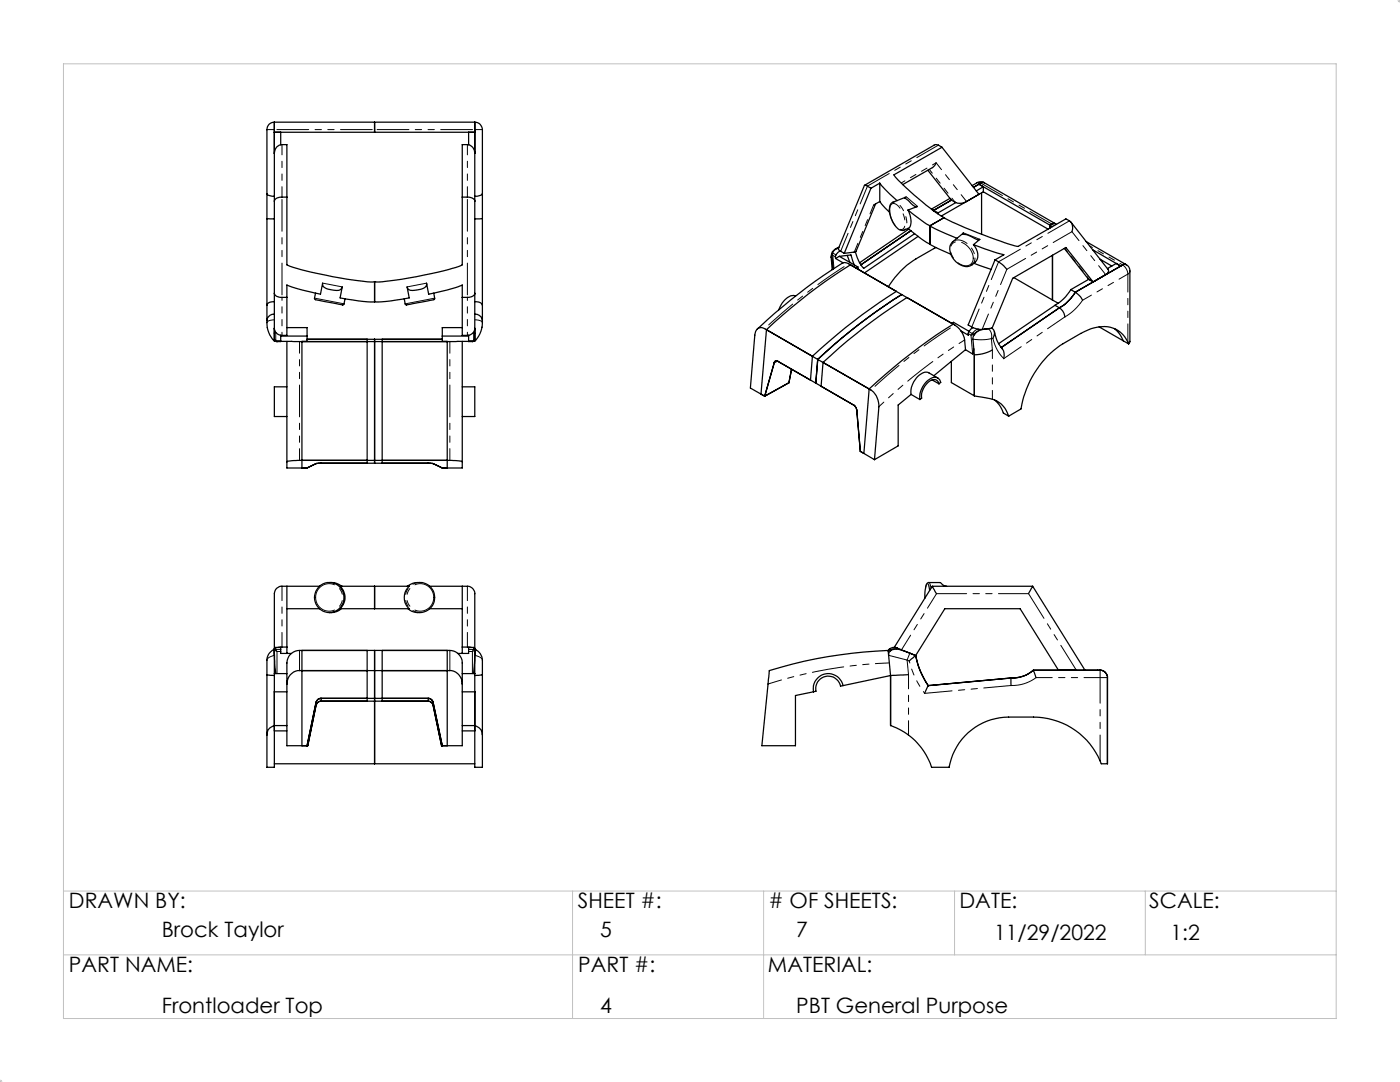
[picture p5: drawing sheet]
<svg xmlns="http://www.w3.org/2000/svg" width="279mm" height="216mm" viewBox="0 0 279 216" stroke-linecap="round" stroke-linejoin="round" font-family="sans-serif">
<defs><g id="words">
<g font-size="4.2">
<text x="13.8" y="181.2">DRAWN BY:</text>
<text x="115.3" y="181.2">SHEET #:</text>
<text x="153.4" y="181.2"># OF SHEETS:</text>
<text x="191.5" y="181.2">DATE:</text>
<text x="229.4" y="181.2">SCALE:</text>
<text x="32.3" y="187">Brock Taylor</text>
<text x="119.8" y="187">5</text>
<text x="158.9" y="187">7</text>
<text x="198.4" y="187.6">11/29/2022</text>
<text x="233.6" y="187.6">1:2</text>
<text x="13.8" y="193.9">PART NAME:</text>
<text x="115.4" y="193.9">PART #:</text>
<text x="153.2" y="193.9">MATERIAL:</text>
<text x="32.3" y="202.1">Frontloader Top</text>
<text x="119.8" y="202.1">4</text>
<text x="158.9" y="202.1">PBT General Purpose</text>
</g>
</g></defs>
<g fill="none" stroke="#000" stroke-width=".25">
<path d="M53.3 38.6a.96 .96 0 0 0 1 .6h.5M53.3 38.6v5M54.8 24.4v43.3M54.8 24.4a1.45 1.45 0 0 0-1.5 1.5v12.7M54.8 30.6a1.67 1.67 0 0 1 1.5-1.7h1v23.9a73.9 73.9 0 0 0 16.6 3.5l.9-.1M54.8 24.4h40M54.8 26.4h40M56 26.4v2.5M57.3 39.3h-1a1.34 1.34 0 0 0-1.5 .8M74.8 24.4v2M92.3 39.3h1a1.32 1.32 0 0 1 1.5 .8M93.5 26.4v2.5"/>
<path d="M94.8 24.4v43.3M94.8 30.6a1.64 1.64 0 0 0-1.5-1.7h-1v23.9a65.9 65.9 0 0 1-15.3 3.3l-2.2 .1M94.8 24.4a1.51 1.51 0 0 1 1.5 1.5v12.7M96.3 38.6a1.29 1.29 0 0 1-1.5 .6M96.3 38.6v5M173.8 37.6l-.9-.6h-.4l-5.2 12.6 .3 .4 .9 .6M173.8 37.6l-5.3 13M175.6 36.5l1 1.2 2.4 2.3M175.6 36.5l-1.8 1.1M175.6 36.5v3.7M180.7 39.4l-2.5 1a2.05 2.05 0 0 0-.6 2.4 4.6 4.6 0 0 0 2.1 3.1l.5 .1 1-.4M180.9 39.3l-.3 .1v.1l1.2 1.1a1.34 1.34 0 0 0 1.3 .6l-1.9 .7"/>
<path d="M185.2 34l4.7 5.9M186.8 32.5l-.3 .5-.4 .4-5.9 3.4M188 29.4l-9.6 5.5a49.8 49.8 0 0 0 10 8.5M188 29.4a1.55 1.55 0 0 0-1.6-.5l-13.9 8.1M188 29.4l7.4 9.4-2.5 1.4a2.57 2.57 0 0 1-3-.3M189.6 39.6l-3.7 2.1M189.9 39.9l-3.6 2.1M195.4 36.8l14.1 8.1M195.4 36.8l.9 .5M195.7 36.5l-.3 .3M195.7 36.5l-1.4 .9 1.1-.6M195.9 38.5v8.2"/>
<path d="M196.3 38.3l12.9 7.4M196.3 37.3l-1.5 .8M196.3 37.3v1M196.3 38.3l-8.4 4.8M196.5 36.5a1.4 1.4 0 0 0-1.5 0l-1 .5M196.5 36.5l-.4-.1-.4 .1M196.5 36.5l14.1 8.1M53.3 43.6l1.5 .1M53.3 43.6v17.3M54.8 58.5a1.27 1.27 0 0 0 1.5 .8h1M63 58.5l-.2 1 .1 .3 5.4 1.1 .4-.2 .2-1.1M74.8 56.2v4"/>
<path d="M86.6 58.5l.1 1-.1 .3-5.4 1.1-.3-.2-.2-1.1M94.8 58.5a1.26 1.26 0 0 1-1.5 .8h-1M96.3 43.6l-1.5 .1M96.3 43.6v17.3M158.8 59.1a2.51 2.51 0 0 0-2.7 1.4l-.7 1.3M166 50.6l-.1 .7M166 50.7l-.1 .7 .2 2.4M166.1 50.3l-.1 .4 .3 3M166.2 52.2v1.6M166.8 51.6l1.5 .9M167.4 49.5l-.8 .3-.5 .4M167.4 49.4l-.7 .4"/>
<path d="M167.5 51.2l2.3-.3 .7 2M167.5 51.2l-.7 .4M167.5 51.2l3.7 2.1M167.7 50.1a1.33 1.33 0 0 0-.9 1.5M169.1 51l.6 1.4M169.7 52.8a104.8 104.8 0 0 0-16.7 13l-1.1 12.8 .7 .5M171.2 53.3l-.4 .2M171.2 53.3v.4M174.7 40.7l-3.8 9.4-.4 .2-2 .3M175.6 40.2l1.9 2.1M175.6 40.2l-1.3 .7M178.9 58.1a115.4 115.4 0 0 0-16.8 13l-.4 4.7-6.4-3.7"/>
<path d="M180 58.8a109.1 109.1 0 0 0-16.8 12.9M181 59.4a109.1 109.1 0 0 0-16.7 12.9M181.2 41.9a3.7 3.7 0 0 1 .2 3.6l-.2 .1M181.2 41.9l3.3 2.5 1.1 .6M181.2 45.6a21.6 21.6 0 0 0 4.4 3.1M181.4 45.7l-9.8 6.7M181.8 46l-10 6.8M182.5 46.6l-10.1 7a7.8 7.8 0 0 1-1.7-3.4M183.2 47.2l-10.7 7.3M185.6 45l1.7 1 3.7 1.6M185.6 48.7l4.2 2M185.6 45v3.7"/>
<path d="M186 41.8l.3 .2M186.3 42l.9 .5M186.3 42v.1M186.8 49.4l-4 2.2a17 17 0 0 0-5.5 5.6M187.2 42.5l-.1 .2M188.4 43.4a81.2 81.2 0 0 0 14.8 5.8l9.5-5.5a1.79 1.79 0 0 1 1.4 2l-.2 .5M188.4 43.4l-2.8 1.6M190.7 40.4l-3.5 2.1M191 47.6l-.9 .7a2.44 2.44 0 0 0 .1 3.3 2.9 2.9 0 0 0 3.7 1.3l.1-.1a2.47 2.47 0 0 0 .3-4M191 47.6l1.3-1.1-.2 .2a8.4 8.4 0 0 1 3.1 1.2l.3-.1-1.2 1M194.3 48.8l6 2-1.7 1.1M194.3 52.5l3.5 1.3"/>
<path d="M198.6 51.9l1.3 .8 1 1.1M198.6 51.9l-5.4 12.9a4.8 4.8 0 0 0 2.8 .9l2-.2M202.3 55.4l7.7 4.5M209.5 44.9v.6M209.5 44.9l.5 .3M210 50.9v9M210 59.9l1.2 .6M210.6 44.6h-.3l-.8 .3M210.6 44.6l.2 .2M212.4 49.6l4.8 6 1 .7M213.7 57.8a8.8 8.8 0 0 1-3.2 3.1M213.7 57.8l.9 .5"/>
<path d="M213.7 44.3l7.5 9.6v.4l-.3 .3-2.7 1.7M214.6 58.3a9 9 0 0 1-3.2 3.1M214.6 58.3l1.1 .9 .3 .7M216.7 48.2l8.1 4.6M217.3 55.7l-3.6 2.1M218.1 49.8l5.6 3.3M218.2 56.3l-5.5-6.9-10.6 6.1-4.1 10M219.5 51.7l2.4 1.4M223.7 53.1l-.9-.5-1.8 1M224 52.9l-.3 .2M224 52.9l-9.4 5.4M224.8 52.8a1.33 1.33 0 0 1 .7 1.3v14.1l-.3 .4"/>
<path d="M224.8 52.8l-.4-.1-.4 .2M53.3 64a5.4 5.4 0 0 0 1.5 4.1M53.3 60.9v3.1M54.8 67.7l.1 .4 .3 .1M54.8 67.7v.4M54.8 65.5v2.2M54.8 62.7a1.38 1.38 0 0 0-1.5 1.3M54.8 60.2a1.39 1.39 0 0 0-1.5 .7M55.2 68.2h.1M56 66.9v1.3h-.8M56 68.1h37.5M56 67.1h5.3"/>
<path d="M57.3 68.1v24M57.3 65.4h4v2.7h-1v25.3M57.3 77.2h-2.5v5.9h2.5M61.3 67.7h27M73.3 67.7v24.7M74.8 60.2a21.5 21.5 0 0 1-5.6-.5l-1.3-.3 .4-2.1v.1a1.12 1.12 0 0 1-1.6 .5h-.4a1.81 1.81 0 0 1-1.9-1.1v-.3l-.4 2.2a33.5 33.5 0 0 1-6.7-1.8v10a2.15 2.15 0 0 1-2.3-.6l-.2-.8M74.8 67.7v24.7M74.8 60.2a24.6 24.6 0 0 0 6.9-.8l-.5-2.1 .1 .1a1.04 1.04 0 0 0 1.5 .5l1.2-.2a1.1 1.1 0 0 0 1.1-1.2l.4 2.2 1.4-.3a24.4 24.4 0 0 0 5.4-1.5v10a2.51 2.51 0 0 0 2-.4l.4-.5 .1-.5M76.3 67.7v24.7M88.3 67.1h5.2M92.3 68.1v24M92.3 65.4h-4v2.7h1v25.3"/>
<path d="M92.3 77.2h2.5v5.9h-2.5M93.5 66.9v1.3h.8M94.8 67.7l-.2 .4-.3 .1M94.8 67.7v.4M94.8 65.5v2.2M94.8 62.7a1.43 1.43 0 0 1 1.5 1.3M94.8 60.2a1.47 1.47 0 0 1 1.5 .7M96.2 65.3l-.4 1.3-1 1.5M96.3 64l-.1 1.3M96.3 60.9v3.1M151.1 65.7a111.3 111.3 0 0 1 17.2-13.3l1.1 .2 21.2 12.3a4.4 4.4 0 0 1 1.9 2.9l.2 2M155.3 72.1a.46 .46 0 0 0-.8 .3l-1.9 6.7"/>
<path d="M155.3 72.1l7.5 4.3M158 73.7l-.6 2.7-4.8 2.7M162.8 76.4l7.7 4.5 .2 .2 .3 .6 .7 8.4M163.2 71.7l-10.6-6.1a1.29 1.29 0 0 0-1.4 0 1.29 1.29 0 0 0-.6 1.3l-.8 10.5 2.8 1.7M163.2 71.7l-.4 4.7M163.2 71.7l10.3 5.9M164.3 72.3l9.5 5.5a3.7 3.7 0 0 1 1.6 3.4l-.9 10.5M164.3 72.3l-.4 4.8M173.5 77.6l-1.1 12.9-.7-.4M181.8 78.7l-2.6 2.1v8.2l-4.7 2.7M181.8 78.7l1.8 1M186 75.8l1.4 .8"/>
<path d="M187.1 75.4l-1.7-1a2.41 2.41 0 0 0-2.8 1.4 3.9 3.9 0 0 0-.8 2.9M187.4 76.6a1.07 1.07 0 0 0-.7-.9 1.07 1.07 0 0 0-1.1 .3 3.9 3.9 0 0 0-1.7 3.4l-.3 .3M187.4 76.6l.3-.3a1.28 1.28 0 0 0-.9-1 1.28 1.28 0 0 0-1.3 .4 4.5 4.5 0 0 0-1.9 4M189.9 72.1v4.2l4.6 2.7M189.9 64.5l.4-.2 3.1 1.8M190.2 64.7a111.8 111.8 0 0 0-16.7 12.9M192.7 69.8l-6.3 5.2M194.2 65.4a1.43 1.43 0 0 0-.9 1.5l-1.6-.9M194.3 69.6l-.2 1-1.4-.8M194.5 79a12.1 12.1 0 0 1 4.9 1.3l1.2 1.2 .7 1.5M194.5 66.6v.2M194.5 70.8v8.2"/>
<path d="M198 65.5l-.8 .1a3.1 3.1 0 0 0-2.9 1.5l-.1 .6 .3 3.1M198 65.5a1.46 1.46 0 0 1 .1 2.1M198 69.8l-1.4 .6-2.1 .4M198.4 66.2a6.6 6.6 0 0 0 1.6 3.4M198.5 79.8l.9 1 .8 1.6 1.1 .6M200 69.6a1.75 1.75 0 0 1 .3 2M210.5 60.9l.9 .5M210.5 60.9l-11.2 7.7M211.4 61.4a2.39 2.39 0 0 1 1.1 1.9M211.4 61.4l-11.6 8M219.4 65.2l4.8 2.8M222.4 65.5l.9 .9 .9 1.6"/>
<path d="M224.2 68l1 .6M225.2 68.6a5.3 5.3 0 0 0-6.8-3.2l-2.7 1.1-3.5 2.1a19.3 19.3 0 0 0-8.4 13l-2.5 1.4M57.3 92.1l2.1-.2h30.7l2.2 .2M57.3 92.1v1.3h4l1.8-.9 .5-.1h22.3l.5 .1 1.9 .9h4v-1.3M171.7 90.1l2.8 1.6M57.3 117l-.1 13.4M57.3 117a2.24 2.24 0 0 0-2 .3l-.3 .4-.2 .8v10.9M57.3 117h6.5M65.7 116.2a3.8 3.8 0 0 1 2.6 .8M74.8 117h-6.9a3 3 0 0 1 0 4.5h6.9M74.8 117h6.9a3 3 0 0 0 0 4.5h-6.9M74.8 117v4.5"/>
<path d="M81.2 117h.1a3.5 3.5 0 0 1 5.2 1 3.2 3.2 0 0 1-1.1 3.8 3.2 3.2 0 0 1-4-.3M85.8 117h6.5M92.3 117v13.4M92.3 117a2.25 2.25 0 0 1 1.7 .2l.4 .3 .4 .7v11.2M184.7 117.3l-.1 2.1M185.3 116.2h2.3l.8 .7 .5 .1M185.3 116.2a.94 .94 0 0 0-.6 1.1M185.3 116.9l.2 .9M186.1 117l.8 1.5M186.1 117l-7.6 12.1 .5 .2M186.1 117h20M206.1 117l-.9 1.5"/>
<path d="M206.1 117l10.4 16.7M53.3 134.6l1.5 .2M54.8 129.4l.2-.2h1v1.2h2.1M54.8 134.4v-4.9a2.49 2.49 0 0 0-1.5 2.2v14.9M54.8 129.7h.1M54.8 129.7v2.7l.3 2M54.8 129.4v.3M54.8 129.9v.9M54.8 134.4v3.6M54.8 134.4h2.5M54.8 138v6.8M54.8 138h2.5"/>
<path d="M57.3 136.5a2.58 2.58 0 0 1 2.5-2.7h29.9a2.56 2.56 0 0 1 2.6 2.7M57.3 136.5v12.3h4.1l1.7-8.1 .3-.5 .7-.3 21.7 .1 .3 .2 .3 .5 1.7 8.1h4.2v-12.3M57.3 136.5v-2.9a3.8 3.8 0 0 1 .9-3.2l.7-.5 .9-.1h29.9a2.7 2.7 0 0 1 2.6 3.4v3.3M57.3 129.1l-1.9 .1M57.3 121.5h6.5M60.3 129.8v19M68.1 121.5l-1.1 .6-1.3 .1M73.3 129.8v10.1M74.8 129.8v22.6M76.3 129.8v10.1M85.8 121.5h6.5M89.3 129.8v19"/>
<path d="M92.3 129.1l1.8 .1M92.3 134.4h2.5M92.3 138h2.5M94.8 129.4l-.3-.2h-1v1.2h-2.1M94.8 134.4v-4.9a2.58 2.58 0 0 1 1.5 2.2v14.9M94.8 129.7h.1M94.8 129.7l-.1 2.2-.3 2.5M94.8 129.4v.3M94.8 134.4v3.6M94.8 129.9v.9M94.8 138v6.8M96.3 134.6l-1.5 .2"/>
<path d="M168.2 136.8a3 3 0 0 0-3.5-2.3 3 3 0 0 0-2.4 3.5M177.2 129.8a92 92 0 0 0-23.7 4l-1.5 15h6.8v-10l3.5-.8M177.3 130.8a1.32 1.32 0 0 1 1.8-1.3l1.5 .4 2.1 .9M177.3 130.8l.4 4M177.4 129.6l-.1 .2v1M177.6 129.5l-.2 .1M177.7 134.8l-10 2.1a2.5 2.5 0 0 0-2.9-1.9 2.5 2.5 0 0 0-2 2.9l-.5 .1M177.7 129.7v.2M179 129.3a1.38 1.38 0 0 0-1.4 .2M179 129.3l3.7 1.5M181.3 134.6l-3.6 .2M182.7 130.8l.1 .1a15.2 15.2 0 0 0 2.4 5.9"/>
<path d="M182.7 130.8a16.8 16.8 0 0 0 2.5 6M182.7 130.8l-1.3 1.1M182.7 130.8l5.9-9.3h15l7.6 12.2M185.2 136.8l-.7 1.6M201.8 135.3v1.5M201.8 135.3l-16.6 1.5M206.2 133.7h13.3a1.45 1.45 0 0 1 1.5 1.5v17.2h-1.2a14.5 14.5 0 0 0-13.5-9.3h-5a12.1 12.1 0 0 0-11.9 10h-3.5a12.9 12.9 0 0 0-8.2-8.3v-10M206.2 133.7a6.4 6.4 0 0 1-4.4 1.6M206.2 133.7l.6 1.5M54.8 144.8v1h2.5M54.8 144.8a1.88 1.88 0 0 0-1.5 1.8M54.8 144.8v8.3h-1.5v-6.5"/>
<path d="M54.8 152.4h40M54.8 144.8h2.5M61.3 148.8l1.8-8.7a.99 .99 0 0 1 1-.8h21.3a.99 .99 0 0 1 1 .8l1.9 8.7M92.3 144.8h2.5M94.8 144.8v1h-2.5M94.8 144.8a1.94 1.94 0 0 1 1.5 1.8M94.8 144.8v8.3h1.5v-6.5"/>
<circle cx="65.7" cy="119.2" r="2.98"/>
</g>
<g fill="none" stroke="#000" stroke-width=".2" stroke-dasharray="6.3 1.3 1.3 1.3 1.3 1.3">
<path d="M53.3 25.9h1.5M96.3 25.9h-1.5M195 36.5l.3-.1 .4 .1M68.3 57.2l-3.9-.7M81.3 57.2l3.9-.7M166 50.6l.2 .4M166.2 50.5l.1-.2M166.2 50.5v.5M166.2 50.5h-.2M166.2 51l.5 .3M166.3 50.3l.4-.5 .6-.2M166.3 50.3l-.1-.1"/>
<path d="M166.4 53.6l-.2-2.6M166.8 50.9l-.6-.4M167.3 49.6l-.1-.1M167.3 49.6h.1M183.1 41.2l-2.2-1.9M192.3 46.5l3.3 1.3M194.6 51.5l-.1 .6-.4 .6M210.4 45l-.5-.3M216.1 59.9a10.7 10.7 0 0 1-3.6 3.3M225.1 54.7a2.35 2.35 0 0 0-1.1-1.8M225.5 54.1l-.1 .3-.3 .3M54.8 63.8a1.46 1.46 0 0 0-1.5 .6"/>
<path d="M55 67.8l-.2-.1M55 66.4l-.2 .1M55 67.8v-1.4M55 66.4v-.1M55.1 68l-.1-.2M55.1 68h-.2M55.1 68l.2 .1M55.1 66.4h-.1M56 68h-.9M68.7 60.6l-5.9-1.1M80.9 60.6l5.9-1.1M93.5 68h1"/>
<path d="M94.4 66.4h.1M94.5 68v-.2M94.5 68h.2M94.5 68l-.2 .1M94.5 66.4l.3 .1M94.5 67.8l.3-.1M94.5 67.8v-1.4M94.5 66.4v-.1M94.8 63.8a1.46 1.46 0 0 1 1.5 .6M155.2 72l-.7 .4M193.4 66.2l.6 .4M193.8 66.9l-.5-.3"/>
<path d="M194 66.6l.2 .2M194 66.6l.2-.2M194 66.6l-.2 .3M194.1 70.6l-.3-3.7M194.2 66.8l-.4 .1M194.2 66.4l.3 .2M194.2 66.4l.5-.5 .5-.2M194.5 66.6l-.3 .2M194.5 66.6h.1M195.1 65.6l.1 .1M195.2 65.7l.1 .3M195.2 65.7h.1"/>
<path d="M195.3 66l-.4 .2-.4 .4M197.2 65.6a1.79 1.79 0 0 1 .7 2M197.9 67.6l-1.5 .2-2.2-.1M197.9 67.6l.2 2.2M198.2 67.5l-.3 .1M200.3 71.6a8 8 0 0 1-2.1-4.1M185.3 116.2l.3 .3 .2 .9M185.4 116.8l-.3-.3-.4 .8M53.3 131.7l.5-.6 1-.3M54.8 129.6l.1 .2M54.9 129.8l.4 .2M55 129.4l-.2 .2"/>
<path d="M55 129.4v-.2M55.1 129.6l.2 .4M55.1 129.6l-.2 .2M55.1 129.6l-.1-.2M55.3 130h.7M55.3 134.4v-4.4M56 129.6h-.9M59.8 133.8v-4M64.1 139.9v-.6M85.5 139.9v-.6M89.8 133.8v-4M93.5 129.6h1"/>
<path d="M94.3 130h-.8M94.3 134.4v-4.4M94.5 129.6l-.2 .4M94.5 129.6l.2 .2M94.5 129.6v-.2M94.5 129.4l.3 .2M94.5 129.4v-.2M94.7 129.8l-.4 .2M94.8 129.6l-.1 .2M96.3 131.7l-.5-.6-1-.3M177.4 129.6l.1 .2M177.5 129.8l-.2 .2"/>
<path d="M177.6 129.4l.1 .2M177.7 129.6l-.2 .2M177.7 129.6h.1M178.9 129.5l-.6-.1-.6 .2M179 129.3l-.1 .2M181 131.7l.3 2.9M181 131.7l-3.6-.9M181.5 131.9l-.5-.2M181.6 130.3l-.6 1.4M206.8 135.2a7.9 7.9 0 0 1-5 1.6M219.5 135.2v-1.5M221 135.2h-1.5"/>
<path d="M63.1 140.7v-.6M86.4 140.7v-.6"/>
</g>
<path d="M56.3 129.1v-12.1M93.3 129.1v-12.1M177.5 132.3a90.2 90.2 0 0 0-24.2 4.2M181.3 134.6v12" fill="none" stroke="#000" stroke-width=".2" stroke-dasharray="6.3 1.3 1.3 1.3 1.3 1.3" stroke-dashoffset="3.5"/>
<path d="M63 119.2a2.7 2.7 0 0 1 3.9-2.4 2.7 2.7 0 0 1 .4 4.6 2.7 2.7 0 0 1-4.3-1.8v-.4M86.6 119.2a2.7 2.7 0 0 0-4-2.4 2.7 2.7 0 0 0-.3 4.6 2.7 2.7 0 0 0 4.2-1.8l.1-.4" fill="none" stroke="#000" stroke-width=".2" stroke-dasharray="6.3 1.3 1.3 1.3 1.3 1.3" stroke-dashoffset="1"/>
<path d="M83.8 122.2a3 3 0 0 1-2.9-3 3 3 0 0 1 2.9-3" fill="none" stroke="#000" stroke-width=".2" stroke-dasharray="6.3 1.3 1.3 1.3 1.3 1.3" stroke-dashoffset="4.9"/>
<path d="M214.8 133.7l-9.5-15.2" fill="none" stroke="#000" stroke-width=".2" stroke-dasharray="6.3 1.3 1.3 1.3 1.3 1.3" stroke-dashoffset=".5"/>
<path d="M186.9 118.5l-7 11.1" fill="none" stroke="#000" stroke-width=".2" stroke-dasharray="6.3 1.3 1.3 1.3 1.3 1.3" stroke-dashoffset="2.9"/>
<path d="M205.3 118.5h-18.4" fill="none" stroke="#000" stroke-width=".2" stroke-dasharray="6.3 1.3 1.3 1.3 1.3 1.3" stroke-dashoffset=".3"/>
<path d="M201.8 136.8l-17.3 1.6" fill="none" stroke="#000" stroke-width=".2" stroke-dasharray="6.3 1.3 1.3 1.3 1.3 1.3" stroke-dashoffset=".9"/>
<path d="M184.5 138.4a17.6 17.6 0 0 1-3-6.5" fill="none" stroke="#000" stroke-width=".2" stroke-dasharray="6.3 1.3 1.3 1.3 1.3 1.3" stroke-dashoffset="5.9"/>
<path d="M219.5 151.8v-16.6" fill="none" stroke="#000" stroke-width=".2" stroke-dasharray="6.3 1.3 1.3 1.3 1.3 1.3" stroke-dashoffset="1.2"/>
<path d="M219.5 135.2h-12.7" fill="none" stroke="#000" stroke-width=".2" stroke-dasharray="6.3 1.3 1.3 1.3 1.3 1.3" stroke-dashoffset="3.1"/>
<path d="M54.8 25.9h20M94.8 25.9h-20M56.3 59.3v-20M93.3 59.3v-20" fill="none" stroke="#000" stroke-width=".2" stroke-dasharray="6.3 1.3 1.3 1.3 1.3 1.3" stroke-dashoffset="-.5"/>
<path d="M59.8 91.9v-23.7M89.8 91.9v-23.7" fill="none" stroke="#000" stroke-width=".2" stroke-dasharray="6.3 1.3 1.3 1.3 1.3 1.3" stroke-dashoffset="4"/>
<path d="M56.3 39.3v-10.5M93.3 39.3v-10.5M225.1 54.7l-9 5.2" fill="none" stroke="#000" stroke-width=".2" stroke-dasharray="6.3 1.3 1.3 1.3 1.3 1.3" stroke-dashoffset="4.3"/>
<path d="M56.3 66.9v-7.6M93.3 66.9v-7.6" fill="none" stroke="#000" stroke-width=".2" stroke-dasharray="6.3 1.3 1.3 1.3 1.3 1.3" stroke-dashoffset="5.7"/>
<path d="M195.7 36.5l14.2 8.2" fill="none" stroke="#000" stroke-width=".2" stroke-dasharray="6.3 1.3 1.3 1.3 1.3 1.3" stroke-dashoffset="1.4"/>
<path d="M152.6 65.6a109.4 109.4 0 0 1 16.8-13M173.8 77.8a109.4 109.4 0 0 1 16.8-12.9" fill="none" stroke="#000" stroke-width=".2" stroke-dasharray="6.3 1.3 1.3 1.3 1.3 1.3" stroke-dashoffset="-1.1"/>
<path d="M173.1 37.1l14.2-8.1M199.3 52.2l14.2-8.1" fill="none" stroke="#000" stroke-width=".2" stroke-dasharray="6.3 1.3 1.3 1.3 1.3 1.3" stroke-dashoffset="1.3"/>
<path d="M180.4 45.9a1.52 1.52 0 0 0 .6-1.7 4.8 4.8 0 0 0-2.4-3.9h-.4" fill="none" stroke="#000" stroke-width=".2" stroke-dasharray="6.3 1.3 1.3 1.3 1.3 1.3" stroke-dashoffset="6"/>
<path d="M177.6 41.9a.9 .9 0 0 1 .2-1 .9 .9 0 0 1 1-.2 4.4 4.4 0 0 1 1.6 4.9 1.04 1.04 0 0 1-1.6-.5 5.5 5.5 0 0 1-1.2-3.2M200.9 53.7l-4.9 12" fill="none" stroke="#000" stroke-width=".2" stroke-dasharray="6.3 1.3 1.3 1.3 1.3 1.3" stroke-dashoffset="3"/>
<path d="M174.4 40.9l-3.9 9.4" fill="none" stroke="#000" stroke-width=".2" stroke-dasharray="6.3 1.3 1.3 1.3 1.3 1.3" stroke-dashoffset="4.5"/>
<path d="M167.8 50.1l5.3-13M193.9 65.2l5.4-13" fill="none" stroke="#000" stroke-width=".2" stroke-dasharray="6.3 1.3 1.3 1.3 1.3 1.3" stroke-dashoffset="2.5"/>
<path d="M192.9 40.2l-6.1-7.7M198.1 69.8v9.8" fill="none" stroke="#000" stroke-width=".2" stroke-dasharray="6.3 1.3 1.3 1.3 1.3 1.3" stroke-dashoffset="4.6"/>
<path d="M186.8 32.5l-6.9 4M212.5 49.5l5 6.3" fill="none" stroke="#000" stroke-width=".2" stroke-dasharray="6.3 1.3 1.3 1.3 1.3 1.3" stroke-dashoffset="5.5"/>
<path d="M185.5 33.8l5.1 6.5" fill="none" stroke="#000" stroke-width=".2" stroke-dasharray="6.3 1.3 1.3 1.3 1.3 1.3" stroke-dashoffset="5.4"/>
<path d="M224 52.9l-6.5-3.8" fill="none" stroke="#000" stroke-width=".2" stroke-dasharray="6.3 1.3 1.3 1.3 1.3 1.3" stroke-dashoffset="5.8"/>
<path d="M213.9 46.2l-13 7.5" fill="none" stroke="#000" stroke-width=".2" stroke-dasharray="6.3 1.3 1.3 1.3 1.3 1.3" stroke-dashoffset="2"/>
<path d="M220.7 54.8l-6.8-8.6" fill="none" stroke="#000" stroke-width=".2" stroke-dasharray="6.3 1.3 1.3 1.3 1.3 1.3" stroke-dashoffset="4.1"/>
<path d="M194.2 51.5a3.5 3.5 0 0 0-3.4-3.3 1.68 1.68 0 0 0-.9 2.6 3.2 3.2 0 0 0 3.5 2.1l.6-.5 .2-.9" fill="none" stroke="#000" stroke-width=".2" stroke-dasharray="6.3 1.3 1.3 1.3 1.3 1.3" stroke-dashoffset="2.2"/>
<path d="M190.1 48.2a2.68 2.68 0 0 1 3.6 1.1l.7 1.1 .2 1.1" fill="none" stroke="#000" stroke-width=".2" stroke-dasharray="6.3 1.3 1.3 1.3 1.3 1.3" stroke-dashoffset="3.3"/>
<path d="M192.5 67.8a107.1 107.1 0 0 0-17.1 13.4" fill="none" stroke="#000" stroke-width=".2" stroke-dasharray="6.3 1.3 1.3 1.3 1.3 1.3" stroke-dashoffset="5"/>
<path d="M212.5 63.2l-12.2 8.4" fill="none" stroke="#000" stroke-width=".2" stroke-dasharray="6.3 1.3 1.3 1.3 1.3 1.3" stroke-dashoffset="2.1"/>
<path d="M225.1 68.2v-13.5" fill="none" stroke="#000" stroke-width=".2" stroke-dasharray="6.3 1.3 1.3 1.3 1.3 1.3" stroke-dashoffset="2.8"/>
<g fill="none" stroke="#c0c0c0" stroke-width=".2">
<path d="M279.3 0l.1 .1M279.4 -.1v.6M279.4 0l-.4 .4M12.7 12.7h254v190.5h-254zM278.9 0h.5M12.7 177.8h254M114.3 177.8v25.4M152.4 177.8v25.4M190.5 177.8v12.7M228.6 177.8v12.7M12.7 190.5h254M-.1 215.9h.6"/>
<path d="M0 215.8l.1 .1M0 215.4v.5M.4 215.5l-.4 .4"/>
</g>
<use href="#words"/>
</svg>
